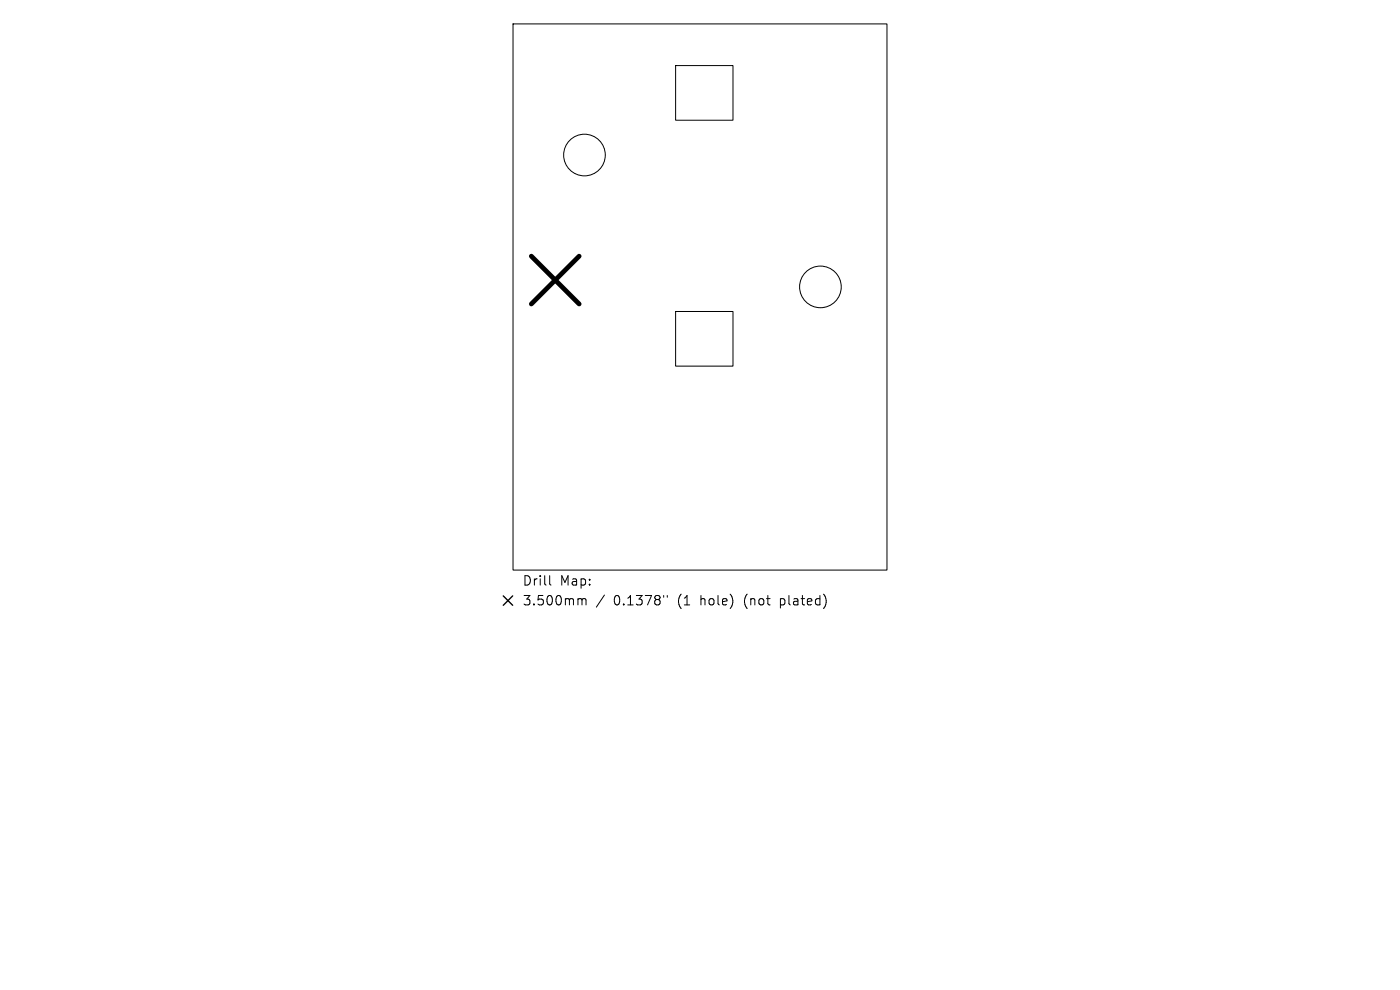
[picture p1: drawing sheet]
<svg xmlns="http://www.w3.org/2000/svg" width="297mm" height="210mm" viewBox="0 0 297 210" stroke-linecap="round" stroke-linejoin="round" font-family="sans-serif">
<defs><g id="words">
<g font-size="2.8">
<text x="110.8" y="124.5">Drill</text>
<text x="118.8" y="124.5">Map:</text>
<text x="110.8" y="128.7">3.500mm</text>
<text x="130.2" y="128.7">0.1378&quot;</text>
<text x="143.9" y="128.7">(1</text>
<text x="148.9" y="128.7">hole)</text>
<text x="158.3" y="128.7">(not</text>
<text x="166.2" y="128.7">plated)</text>
</g>
</g></defs>
<g fill="none" stroke="#000" stroke-width=".21">
<path d="M108.8 5.1h79.4v115.8h-79.4zM143.3 13.9h12.2v11.6h-12.2zM143.3 66.1h12.2v11.6h-12.2zM116.6 122.1v1.7l.3 .3M122.9 127h.3l.3 .3M123.5 127.3l.3-.3 .4 .1 .1 1.2M123.5 127.3v1M128.2 126.2l-1.7 2.6M140.8 126.3v.4M141.6 126.3v.4"/>
<circle cx="124" cy="32.9" r="4.4"/>
<circle cx="174" cy="60.9" r="4.4"/>
</g>
<path d="M112.7 54.3l10.2 10.2M122.9 54.3l-10.2 10.2" fill="none" stroke="#000" stroke-width="1"/>
<path d="M106.8 126.4l2 2M108.8 126.4l-2 2" fill="none" stroke="#000" stroke-width=".29"/>
<use href="#words"/>
</svg>
